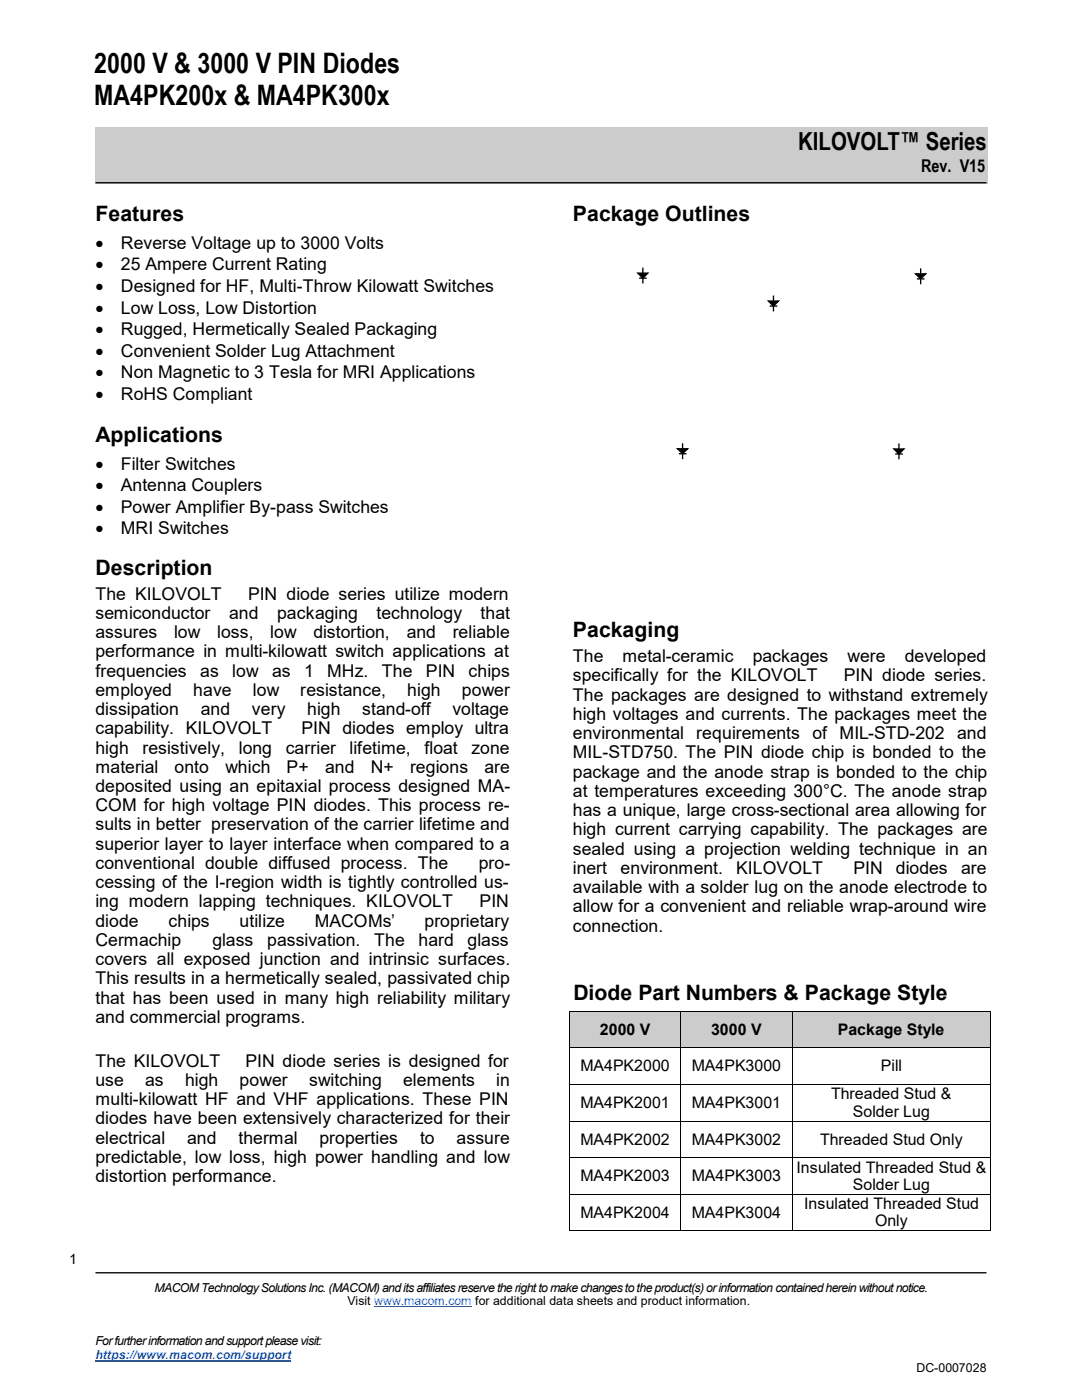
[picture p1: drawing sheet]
<svg xmlns="http://www.w3.org/2000/svg" width="216mm" height="279mm" viewBox="0 0 216 279" stroke-linecap="round" stroke-linejoin="round" font-family="sans-serif">
<defs><g id="words">
<g font-size="5.6">
<text x="18.8" y="14.5">2000 V &amp; 3000 V PIN Diodes</text>
<text x="18.8" y="21">MA4PK200x &amp; MA4PK300x</text>
</g>
<text font-size="5" x="159.3" y="30">KILOVOLT™ Series</text>
<g font-size="4.2">
<text x="19" y="44.2">Features</text>
<text x="114.3" y="44.1">Package Outlines</text>
<text x="19" y="88.2">Applications</text>
<text x="19" y="114.7">Description</text>
<text x="114.3" y="127.1">Packaging</text>
<text x="114.4" y="199.6">Diode Part Numbers &amp; Package Style</text>
</g>
<g font-size="3.5">
<text x="183.8" y="34.4">Rev. V15</text>
<text x="19" y="49.6">•</text>
<text x="19" y="53.9">•</text>
<text x="24.1" y="49.6">Reverse Voltage up to 3000 Volts</text>
<text x="24.1" y="53.9">25 Ampere Current Rating</text>
<text x="19" y="58.3">•</text>
<text x="24.1" y="58.3">Designed for HF, Multi-Throw Kilowatt Switches</text>
<text x="19" y="62.6">•</text>
<text x="24.1" y="62.6">Low Loss, Low Distortion</text>
<text x="19" y="66.9">•</text>
<text x="19" y="71.2">•</text>
<text x="24.1" y="66.9">Rugged, Hermetically Sealed Packaging</text>
<text x="24.1" y="71.2">Convenient Solder Lug Attachment</text>
<text x="19" y="75.5">•</text>
<text x="24.1" y="75.5">Non Magnetic to 3 Tesla for MRI Applications</text>
<text x="19" y="79.8">•</text>
<text x="24.1" y="79.8">RoHS Compliant</text>
<text x="19" y="93.7">•</text>
<text x="24.1" y="93.7">Filter Switches</text>
<text x="19" y="98">•</text>
<text x="24.1" y="98">Antenna Couplers</text>
<text x="19" y="102.3">•</text>
<text x="19" y="106.7">•</text>
<text x="24.1" y="102.3">Power Amplifier By-pass Switches</text>
<text x="24.1" y="106.7">MRI Switches</text>
<text x="19" y="119.7">The KILOVOLT</text>
<text x="49.5" y="119.7">PIN diode series utilize modern</text>
<text x="19" y="123.5">semiconductor</text>
<text x="45.7" y="123.5">and</text>
<text x="55.3" y="123.5">packaging</text>
<text x="75.1" y="123.5">technology</text>
<text x="95.9" y="123.5">that</text>
<text x="19" y="127.3">assures</text>
<text x="19" y="131.2">performance in multi-kilowatt switch applications at</text>
<text x="34.8" y="127.3">low</text>
<text x="43.3" y="127.3">loss,</text>
<text x="53.9" y="127.3">low</text>
<text x="62.5" y="127.3">distortion,</text>
<text x="81.2" y="127.3">and</text>
<text x="90.3" y="127.3">reliable</text>
<text x="19" y="135">frequencies</text>
<text x="40" y="135">as</text>
<text x="46.3" y="135">low</text>
<text x="54.3" y="135">as</text>
<text x="60.7" y="135">1</text>
<text x="65.3" y="135">MHz.</text>
<text x="76.2" y="135">The</text>
<text x="85" y="135">PIN</text>
<text x="93.5" y="135">chips</text>
<text x="114.3" y="132.1">The</text>
<text x="114.3" y="136">specifically for the KILOVOLT</text>
<text x="124.2" y="132.1">metal-ceramic</text>
<text x="150.2" y="132.1">packages</text>
<text x="168.4" y="136">PIN diode series.</text>
<text x="169.1" y="132.1">were</text>
<text x="180.5" y="132.1">developed</text>
<text x="19" y="138.8">employed</text>
<text x="19" y="142.7">dissipation</text>
<text x="38.6" y="138.8">have</text>
<text x="40.1" y="142.7">and</text>
<text x="50.3" y="142.7">very</text>
<text x="50.5" y="138.8">low</text>
<text x="59.9" y="138.8">resistance,</text>
<text x="61.3" y="142.7">high</text>
<text x="72.3" y="142.7">stand-off</text>
<text x="81.3" y="138.8">high</text>
<text x="90.3" y="142.7">voltage</text>
<text x="92.1" y="138.8">power</text>
<text x="114.3" y="139.8">The packages are designed to withstand extremely</text>
<text x="114.3" y="143.7">high voltages and currents. The packages meet the</text>
<text x="19" y="146.5">capability. KILOVOLT</text>
<text x="60.2" y="146.5">PIN diodes employ ultra</text>
<text x="114.3" y="147.5">environmental requirements</text>
<text x="162.1" y="147.5">of MIL-STD-202</text>
<text x="191" y="147.5">and</text>
<text x="19" y="150.4">high</text>
<text x="19" y="154.2">material</text>
<text x="28.4" y="150.4">resistively,</text>
<text x="34.8" y="154.2">onto</text>
<text x="45" y="154.2">which</text>
<text x="47.6" y="150.4">long</text>
<text x="57" y="150.4">carrier</text>
<text x="57.2" y="154.2">P+</text>
<text x="64.9" y="154.2">and</text>
<text x="69.8" y="150.4">lifetime,</text>
<text x="74" y="154.2">N+</text>
<text x="81.8" y="154.2">regions</text>
<text x="84.7" y="150.4">float</text>
<text x="94.1" y="150.4">zone</text>
<text x="96.7" y="154.2">are</text>
<text x="114.3" y="151.3">MIL-STD750. The PIN diode chip is bonded to the</text>
<text x="114.3" y="155.2">package and the anode strap is bonded to the chip</text>
<text x="19" y="158.1">deposited using an epitaxial process designed MA-</text>
<text x="19" y="161.9">COM for high voltage PIN diodes. This process re-</text>
<text x="114.3" y="159">at temperatures exceeding 300°C. The anode strap</text>
<text x="19" y="165.7">sults in better preservation of the carrier lifetime and</text>
<text x="114.3" y="162.8">has a unique, large cross-sectional area allowing for</text>
<text x="114.3" y="166.7">high current carrying capability. The packages are</text>
<text x="19" y="169.6">superior layer to layer interface when compared to a</text>
<text x="19" y="173.4">conventional double diffused process. The</text>
<text x="95.5" y="173.4">pro-</text>
<text x="114.3" y="170.5">sealed using a projection welding technique in an</text>
<text x="19" y="177.2">cessing of the I-region width is tightly controlled us-</text>
<text x="114.3" y="174.4">inert</text>
<text x="114.3" y="178.2">available with a solder lug on the anode electrode to</text>
<text x="123.8" y="174.4">environment.</text>
<text x="146.9" y="174.4">KILOVOLT</text>
<text x="170.3" y="174.4">PIN</text>
<text x="178.8" y="174.4">diodes</text>
<text x="191.8" y="174.4">are</text>
<text x="19" y="181.1">ing modern lapping techniques. KILOVOLT</text>
<text x="19" y="184.9">diode</text>
<text x="33.6" y="184.9">chips</text>
<text x="47.8" y="184.9">utilize</text>
<text x="62.8" y="184.9">MACOMs’</text>
<text x="84.7" y="184.9">proprietary</text>
<text x="95.7" y="181.1">PIN</text>
<text x="114.3" y="182.1">allow for a convenient and reliable wrap-around wire</text>
<text x="114.3" y="185.9">connection.</text>
<text x="19" y="188.8">Cermachip</text>
<text x="42.4" y="188.8">glass</text>
<text x="53.3" y="188.8">passivation.</text>
<text x="74.7" y="188.8">The</text>
<text x="83.5" y="188.8">hard</text>
<text x="93.3" y="188.8">glass</text>
<text x="19" y="192.6">covers all exposed junction and intrinsic surfaces.</text>
<text x="19" y="196.5">This results in a hermetically sealed, passivated chip</text>
<text x="19" y="200.3">that has been used in many high reliability military</text>
<text x="19" y="204.1">and commercial programs.</text>
<text x="19" y="212.9">The KILOVOLT</text>
<text x="49" y="212.9">PIN diode series is designed for</text>
<text x="19" y="216.7">use</text>
<text x="19" y="220.5">multi-kilowatt HF and VHF applications. These PIN</text>
<text x="28.9" y="216.7">as</text>
<text x="36.9" y="216.7">high</text>
<text x="47.8" y="216.7">power</text>
<text x="61.7" y="216.7">switching</text>
<text x="80.4" y="216.7">elements</text>
<text x="99" y="216.7">in</text>
<text x="19" y="224.4">diodes have been extensively characterized for their</text>
<text x="19" y="228.2">electrical</text>
<text x="19" y="232.1">predictable, low loss, high power handling and low</text>
<text x="37.3" y="228.2">and</text>
<text x="47.6" y="228.2">thermal</text>
<text x="63.8" y="228.2">properties</text>
<text x="83.8" y="228.2">to</text>
<text x="91.1" y="228.2">assure</text>
<text x="19" y="235.9">distortion performance.</text>
</g>
<g font-size="3.2">
<text x="119.7" y="206.5">2000 V</text>
<text x="141.9" y="206.5">3000 V</text>
<text x="167.2" y="206.5">Package Style</text>
<text x="115.8" y="213.8">MA4PK2000</text>
<text x="138" y="213.8">MA4PK3000</text>
<text x="175.8" y="213.8">Pill</text>
<text x="115.8" y="221.1">MA4PK2001</text>
<text x="138" y="221.1">MA4PK3001</text>
<text x="165.9" y="219.4">Threaded Stud &amp;</text>
<text x="170.2" y="222.9">Solder Lug</text>
<text x="115.8" y="228.4">MA4PK2002</text>
<text x="138" y="228.4">MA4PK3002</text>
<text x="163.7" y="228.4">Threaded Stud Only</text>
<text x="115.8" y="235.7">MA4PK2003</text>
<text x="138" y="235.7">MA4PK3003</text>
<text x="158.9" y="234">Insulated Threaded Stud &amp;</text>
<text x="170.2" y="237.5">Solder Lug</text>
<text x="115.8" y="243.1">MA4PK2004</text>
<text x="138" y="243.1">MA4PK3004</text>
<text x="160.5" y="241.3">Insulated Threaded Stud</text>
<text x="174.6" y="244.8">Only</text>
</g>
<text font-size="2.8" x="13.8" y="252.2">1</text>
<g font-size="2.5">
<text x="30.8" y="257.8">MACOM Technology Solutions Inc. (MACOM) and its affiliates reserve the right to make changes to the product(s) or information contained herein without notice.</text>
<text x="69.3" y="260.4">Visit www.macom.com for additional data sheets and product information.</text>
<text x="19" y="268.5">For further information and support please visit:</text>
<text x="182.9" y="273.9">DC-0007028</text>
</g>
<text font-size="2.5" fill="#06f" x="19" y="271.2">https://www.macom.com/support</text>
</g></defs>
<path d="M19 254h177.8" fill="none" stroke="#000" stroke-width=".26"/>
<path d="M74.7 260.7h19.4" fill="none" stroke="#06f" stroke-width=".2"/>
<path d="M19 271.5h39" fill="none" stroke="#06f" stroke-width=".25"/>
<path d="M6.9 248.7h9.5v6.3h-9.5z" fill-rule="evenodd" fill="#fff"/>
<path d="M19 25.3h178.1v11.3h-178.1z" fill-rule="evenodd" fill="#ccc"/>
<path d="M19 36.5h177.8" fill="none" stroke="#000" stroke-width=".26"/>
<path d="M19 40.5h82.6v201.2h-82.6z" fill-rule="evenodd" fill="#fff"/>
<g fill="#ccc">
<path d="M113.6 201.8h22.2v7.3h-22.2z" fill-rule="evenodd"/>
<path d="M135.8 201.8h22.2v7.3h-22.2z" fill-rule="evenodd"/>
<path d="M158 201.8h39.7v7.3h-39.7z" fill-rule="evenodd"/>
</g>
<path d="M113.6 201.9h84.1M113.6 201.8v43.8M113.7 209.1h83.9M113.7 216.4h83.9M135.8 201.9v43.7M158.1 201.9v43.7M197.7 201.8v43.8M113.7 223.7h83.9M113.7 231.1h83.9M113.7 238.4h83.9M113.6 245.6h84.1" fill="none" stroke="#000" stroke-width=".2"/>
<path d="M127.3 54.5h2l-1 1zM182.7 54.7h2l-1 1zM153.3 60.1h2l-1 1zM135.2 89.6h2l-1 1zM178.4 89.6h2l-1 1z" fill="#000"/>
<g fill="none" stroke="#000" stroke-width=".26">
<path d="M127.3 54.5h2l-1 1zM127.5 55.5h1.6M128.3 53.4v1.1M128.3 55.5v1.1M154.3 59v1.1M182.7 54.7h2l-1 1zM183 55.7h1.5M183.7 53.6v1M183.7 55.7v1M153.3 60.1h2l-1 1zM153.6 61.1h1.5M154.3 61.1v1.1"/>
<path d="M135.2 89.6h2l-1 1zM135.5 90.6h1.5M136.2 88.5v1M136.2 90.6v1M178.4 89.6h2l-1 1zM178.6 90.6h1.6M179.4 88.5v1.1M179.4 90.6v1.1"/>
</g>
<use href="#words"/>
</svg>
